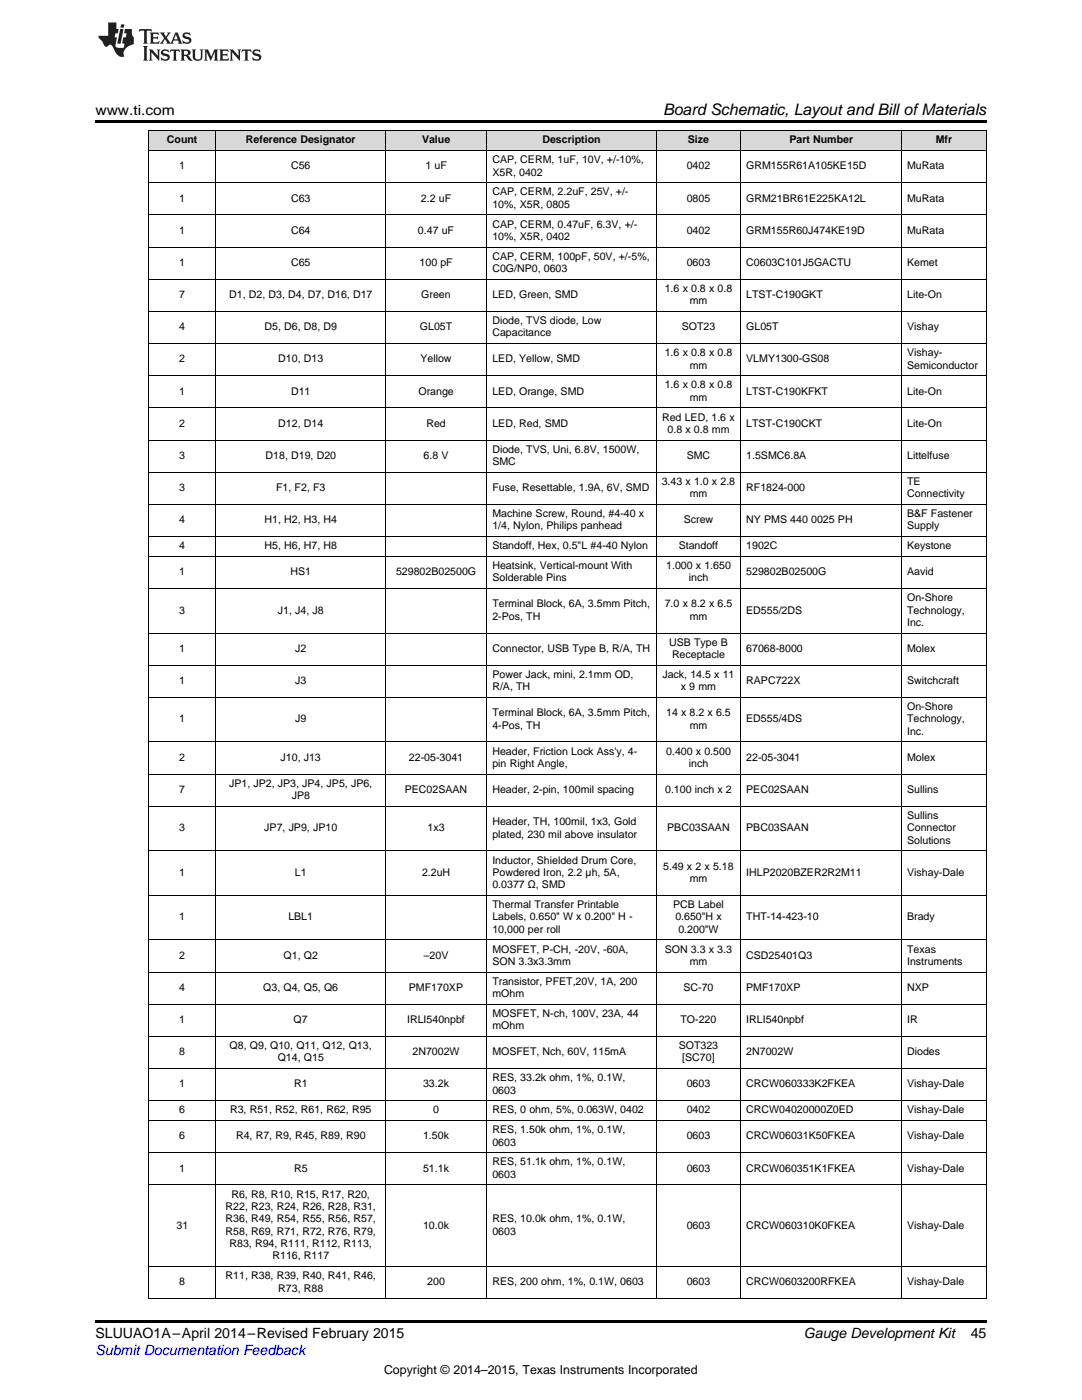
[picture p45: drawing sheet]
<svg xmlns="http://www.w3.org/2000/svg" width="216mm" height="279mm" viewBox="0 0 216 279" stroke-linecap="round" stroke-linejoin="round" font-family="sans-serif">
<defs><g id="words">
<text font-size="3.2" x="132.3" y="23">Board Schematic, Layout and Bill ofMaterials</text>
<g font-size="2.8">
<text x="19" y="23">www.ti.com</text>
<text x="19" y="267.1">SLUUAO1A–April 2014–Revised February 2015</text>
<text x="160.4" y="267.1">Gauge Development Kit</text>
<text x="193.7" y="267">45</text>
</g>
<text font-size="2.8" fill="#00f" x="19" y="270.4">Submit Documentation Feedback</text>
<text font-size="2.5" x="76.6" y="274.2">Copyright © 2014–2015, Texas Instruments Incorporated</text>
<g font-size="2.1">
<text x="33.3" y="28.6">Count</text>
<text x="49.1" y="28.6">Reference Designator</text>
<text x="84.2" y="28.6">Value</text>
<text x="108.2" y="28.6">Description</text>
<text x="137.3" y="28.6">Size</text>
<text x="157.5" y="28.6">Part Number</text>
<text x="186.7" y="28.6">Mfr</text>
<text x="35.8" y="33.8">1</text>
<text x="58.1" y="33.8">C56</text>
<text x="84.9" y="33.8">1 uF</text>
<text x="98.2" y="32.6">CAP, CERM, 1uF, 10V, +/-10%,</text>
<text x="98.2" y="35">X5R, 0402</text>
<text x="137" y="33.8">0402</text>
<text x="148.9" y="33.8">GRM155R61A105KE15D</text>
<text x="181" y="33.8">MuRata</text>
<text x="35.8" y="40.2">1</text>
<text x="58.1" y="40.2">C63</text>
<text x="84" y="40.2">2.2 uF</text>
<text x="98.2" y="39">CAP, CERM, 2.2uF, 25V, +/-</text>
<text x="98.2" y="41.5">10%, X5R, 0805</text>
<text x="137" y="40.2">0805</text>
<text x="148.9" y="40.2">GRM21BR61E225KA12L</text>
<text x="181" y="40.2">MuRata</text>
<text x="35.8" y="46.6">1</text>
<text x="58.1" y="46.6">C64</text>
<text x="83.4" y="46.6">0.47 uF</text>
<text x="98.2" y="45.4">CAP, CERM, 0.47uF, 6.3V, +/-</text>
<text x="98.2" y="47.9">10%, X5R, 0402</text>
<text x="137" y="46.6">0402</text>
<text x="148.9" y="46.6">GRM155R60J474KE19D</text>
<text x="181" y="46.6">MuRata</text>
<text x="35.8" y="53.1">1</text>
<text x="58.1" y="53.1">C65</text>
<text x="83.7" y="53.1">100 pF</text>
<text x="98.2" y="51.8">CAP, CERM, 100pF, 50V, +/-5%,</text>
<text x="137" y="53.1">0603</text>
<text x="148.9" y="53.1">C0603C101J5GACTU</text>
<text x="181" y="53.1">Kemet</text>
<text x="35.8" y="59.5">7</text>
<text x="45.7" y="59.5">D1, D2, D3, D4, D7, D16, D17</text>
<text x="84.1" y="59.5">Green</text>
<text x="98.2" y="54.3">C0G/NP0, 0603</text>
<text x="98.2" y="59.5">LED, Green, SMD</text>
<text x="132.6" y="58.2">1.6 x 0.8 x 0.8</text>
<text x="148.9" y="59.5">LTST-C190GKT</text>
<text x="181" y="59.5">Lite-On</text>
<text x="35.8" y="65.9">4</text>
<text x="52.8" y="65.9">D5, D6, D8, D9</text>
<text x="83.8" y="65.9">GL05T</text>
<text x="98.2" y="64.7">Diode, TVS diode, Low</text>
<text x="136" y="65.9">SOT23</text>
<text x="137.6" y="60.7">mm</text>
<text x="148.9" y="65.9">GL05T</text>
<text x="181" y="65.9">Vishay</text>
<text x="98.2" y="67.1">Capacitance</text>
<text x="132.6" y="71.1">1.6 x 0.8 x 0.8</text>
<text x="181" y="71.1">Vishay-</text>
<text x="35.8" y="72.3">2</text>
<text x="55.5" y="72.3">D10, D13</text>
<text x="83.9" y="72.3">Yellow</text>
<text x="98.2" y="72.3">LED, Yellow, SMD</text>
<text x="132.6" y="77.5">1.6 x 0.8 x 0.8</text>
<text x="137.6" y="73.6">mm</text>
<text x="148.9" y="72.3">VLMY1300-GS08</text>
<text x="181" y="73.6">Semiconductor</text>
<text x="35.8" y="78.7">1</text>
<text x="58.1" y="78.7">D11</text>
<text x="83.5" y="78.7">Orange</text>
<text x="98.2" y="78.7">LED, Orange, SMD</text>
<text x="132.1" y="83.9">Red LED, 1.6 x</text>
<text x="137.6" y="80">mm</text>
<text x="148.9" y="78.7">LTST-C190KFKT</text>
<text x="181" y="78.7">Lite-On</text>
<text x="35.8" y="85.2">2</text>
<text x="55.5" y="85.2">D12, D14</text>
<text x="85.1" y="85.2">Red</text>
<text x="98.2" y="85.2">LED, Red, SMD</text>
<text x="133.2" y="86.4">0.8 x 0.8 mm</text>
<text x="148.9" y="85.2">LTST-C190CKT</text>
<text x="181" y="85.2">Lite-On</text>
<text x="35.8" y="91.6">3</text>
<text x="53" y="91.6">D18, D19, D20</text>
<text x="84.5" y="91.6">6.8 V</text>
<text x="98.2" y="90.3">Diode, TVS, Uni, 6.8V, 1500W,</text>
<text x="98.2" y="92.8">SMC</text>
<text x="137" y="91.6">SMC</text>
<text x="148.9" y="91.6">1.5SMC6.8A</text>
<text x="181" y="91.6">Littelfuse</text>
<text x="35.8" y="98">3</text>
<text x="55.1" y="98">F1, F2, F3</text>
<text x="98.2" y="98">Fuse, Resettable, 1.9A, 6V, SMD</text>
<text x="132" y="96.8">3.43 x 1.0 x 2.8</text>
<text x="137.6" y="99.2">mm</text>
<text x="148.9" y="98">RF1824-000</text>
<text x="181" y="96.8">TE</text>
<text x="181" y="99.2">Connectivity</text>
<text x="35.8" y="104.4">4</text>
<text x="52.8" y="104.4">H1, H2, H3, H4</text>
<text x="98.2" y="103.2">Machine Screw, Round, #4-40 x</text>
<text x="98.2" y="105.7">1/4, Nylon, Philips panhead</text>
<text x="136.5" y="104.4">Screw</text>
<text x="148.9" y="104.4">NY PMS 440</text>
<text x="161.9" y="104.4">0025 PH</text>
<text x="181" y="103.2">B&amp;F Fastener</text>
<text x="181" y="105.7">Supply</text>
<text x="35.8" y="109.6">4</text>
<text x="52.8" y="109.6">H5, H6, H7, H8</text>
<text x="98.2" y="109.6">Standoff, Hex, 0.5&quot;L #4-40 Nylon</text>
<text x="98.2" y="113.6">Heatsink, Vertical-mount With</text>
<text x="132.9" y="113.6">1.000 x 1.650</text>
<text x="135.4" y="109.6">Standoff</text>
<text x="148.9" y="109.6">1902C</text>
<text x="181" y="109.6">Keystone</text>
<text x="35.8" y="114.8">1</text>
<text x="58" y="114.8">HS1</text>
<text x="79" y="114.8">529802B02500G</text>
<text x="98.2" y="116">Solderable Pins</text>
<text x="137.4" y="116">inch</text>
<text x="148.9" y="114.8">529802B02500G</text>
<text x="181" y="114.8">Aavid</text>
<text x="181" y="120">On-Shore</text>
<text x="35.8" y="122.4">3</text>
<text x="55.5" y="122.4">J1, J4, J8</text>
<text x="98.2" y="121.2">Terminal Block, 6A, 3.5mm Pitch,</text>
<text x="98.2" y="123.7">2-Pos, TH</text>
<text x="132.6" y="121.2">7.0 x 8.2 x 6.5</text>
<text x="137.6" y="123.7">mm</text>
<text x="148.9" y="122.4">ED555/2DS</text>
<text x="181" y="122.4">Technology,</text>
<text x="181" y="124.9">Inc.</text>
<text x="35.8" y="130.1">1</text>
<text x="58.9" y="130.1">J2</text>
<text x="98.2" y="130.1">Connector, USB Type B, R/A, TH</text>
<text x="133.5" y="128.9">USB Type B</text>
<text x="134.1" y="131.3">Receptacle</text>
<text x="148.9" y="130.1">67068-8000</text>
<text x="181" y="130.1">Molex</text>
<text x="35.8" y="136.5">1</text>
<text x="58.9" y="136.5">J3</text>
<text x="98.2" y="135.3">Power Jack, mini, 2.1mm OD,</text>
<text x="98.2" y="137.8">R/A, TH</text>
<text x="132.2" y="135.3">Jack, 14.5 x 11</text>
<text x="135.9" y="137.8">x 9 mm</text>
<text x="148.9" y="136.5">RAPC722X</text>
<text x="181" y="136.5">Switchcraft</text>
<text x="98.2" y="142.9">Terminal Block, 6A, 3.5mm Pitch,</text>
<text x="132.9" y="142.9">14 x 8.2 x 6.5</text>
<text x="181" y="141.7">On-Shore</text>
<text x="35.8" y="144.2">1</text>
<text x="58.9" y="144.2">J9</text>
<text x="98.2" y="145.4">4-Pos, TH</text>
<text x="137.6" y="145.4">mm</text>
<text x="148.9" y="144.2">ED555/4DS</text>
<text x="181" y="144.2">Technology,</text>
<text x="181" y="146.6">Inc.</text>
<text x="35.8" y="151.8">2</text>
<text x="56" y="151.8">J10, J13</text>
<text x="81.6" y="151.8">22-05-3041</text>
<text x="98.2" y="150.6">Header, Friction Lock Ass'y, 4-</text>
<text x="98.2" y="153.1">pin Right Angle,</text>
<text x="132.9" y="150.6">0.400 x 0.500</text>
<text x="137.4" y="153.1">inch</text>
<text x="148.9" y="151.8">22-05-3041</text>
<text x="181" y="151.8">Molex</text>
<text x="35.8" y="158.3">7</text>
<text x="45.7" y="157">JP1, JP2, JP3, JP4, JP5, JP6,</text>
<text x="58.2" y="159.5">JP8</text>
<text x="80.8" y="158.3">PEC02SAAN</text>
<text x="98.2" y="158.3">Header, 2-pin, 100mil spacing</text>
<text x="132.7" y="158.3">0.100 inch x 2</text>
<text x="148.9" y="158.3">PEC02SAAN</text>
<text x="181" y="158.3">Sullins</text>
<text x="35.8" y="165.9">3</text>
<text x="52.7" y="165.9">JP7, JP9, JP10</text>
<text x="85.3" y="165.9">1x3</text>
<text x="98.2" y="164.7">Header, TH, 100mil, 1x3, Gold</text>
<text x="98.2" y="167.1">plated, 230 mil above insulator</text>
<text x="133.1" y="165.9">PBC03SAAN</text>
<text x="148.9" y="165.9">PBC03SAAN</text>
<text x="181" y="163.4">Sullins</text>
<text x="181" y="165.9">Connector</text>
<text x="98.2" y="172.3">Inductor, Shielded Drum Core,</text>
<text x="132.3" y="173.6">5.49 x 2 x 5.18</text>
<text x="181" y="168.4">Solutions</text>
<text x="35.8" y="174.8">1</text>
<text x="58.8" y="174.8">L1</text>
<text x="84.2" y="174.8">2.2uH</text>
<text x="98.2" y="174.8">Powdered Iron, 2.2 µh, 5A,</text>
<text x="98.2" y="177.3">0.0377 Ω, SMD</text>
<text x="137.6" y="176">mm</text>
<text x="148.9" y="174.8">IHLP2020BZER2R2M11</text>
<text x="181" y="174.8">Vishay-Dale</text>
<text x="35.8" y="183.7">1</text>
<text x="57.5" y="183.7">LBL1</text>
<text x="98.2" y="181.2">Thermal Transfer Printable</text>
<text x="98.2" y="183.7">Labels, 0.650&quot; W x 0.200&quot; H -</text>
<text x="134.3" y="181.2">PCB Label</text>
<text x="134.8" y="183.7">0.650&quot;H x</text>
<text x="148.9" y="183.7">THT-14-423-10</text>
<text x="181" y="183.7">Brady</text>
<text x="35.8" y="191.3">2</text>
<text x="56.6" y="191.3">Q1, Q2</text>
<text x="84.6" y="191.3">–20V</text>
<text x="98.2" y="186.2">10,000 per roll</text>
<text x="98.2" y="190.1">MOSFET, P-CH, -20V, -60A,</text>
<text x="132.6" y="190.1">SON 3.3 x 3.3</text>
<text x="135.4" y="186.2">0.200&quot;W</text>
<text x="148.9" y="191.3">CSD25401Q3</text>
<text x="181" y="190.1">Texas</text>
<text x="35.8" y="197.8">4</text>
<text x="52.5" y="197.8">Q3, Q4, Q5, Q6</text>
<text x="81.6" y="197.8">PMF170XP</text>
<text x="98.2" y="192.6">SON 3.3x3.3mm</text>
<text x="98.2" y="196.5">Transistor, PFET,20V, 1A, 200</text>
<text x="136.4" y="197.8">SC-70</text>
<text x="137.6" y="192.6">mm</text>
<text x="148.9" y="197.8">PMF170XP</text>
<text x="181" y="192.6">Instruments</text>
<text x="181" y="197.8">NXP</text>
<text x="98.2" y="199">mOhm</text>
<text x="98.2" y="203">MOSFET, N-ch, 100V, 23A, 44</text>
<text x="35.8" y="204.2">1</text>
<text x="45.8" y="209.4">Q8, Q9, Q10, Q11, Q12, Q13,</text>
<text x="58.6" y="204.2">Q7</text>
<text x="81.2" y="204.2">IRLI540npbf</text>
<text x="98.2" y="205.4">mOhm</text>
<text x="135.4" y="209.4">SOT323</text>
<text x="135.8" y="204.2">TO-220</text>
<text x="148.9" y="204.2">IRLI540npbf</text>
<text x="181" y="204.2">IR</text>
<text x="35.8" y="210.6">8</text>
<text x="55.4" y="211.8">Q14, Q15</text>
<text x="82.3" y="210.6">2N7002W</text>
<text x="98.2" y="210.6">MOSFET, Nch, 60V, 115mA</text>
<text x="98.2" y="215.8">RES, 33.2k ohm, 1%, 0.1W,</text>
<text x="136.1" y="211.8">[SC70]</text>
<text x="148.9" y="210.6">2N7002W</text>
<text x="181" y="210.6">Diodes</text>
<text x="35.8" y="217">1</text>
<text x="58.7" y="217">R1</text>
<text x="84.4" y="217">33.2k</text>
<text x="98.2" y="218.3">0603</text>
<text x="137" y="217">0603</text>
<text x="148.9" y="217">CRCW060333K2FKEA</text>
<text x="181" y="217">Vishay-Dale</text>
<text x="35.8" y="222.2">6</text>
<text x="35.8" y="227.4">6</text>
<text x="45.9" y="222.2">R3, R51, R52, R61, R62, R95</text>
<text x="47.1" y="227.4">R4, R7, R9, R45, R89, R90</text>
<text x="84.4" y="227.4">1.50k</text>
<text x="86.4" y="222.2">0</text>
<text x="98.2" y="222.2">RES, 0 ohm, 5%, 0.063W, 0402</text>
<text x="98.2" y="226.2">RES, 1.50k ohm, 1%, 0.1W,</text>
<text x="137" y="222.2">0402</text>
<text x="137" y="227.4">0603</text>
<text x="148.9" y="222.2">CRCW04020000Z0ED</text>
<text x="148.9" y="227.4">CRCW06031K50FKEA</text>
<text x="181" y="222.2">Vishay-Dale</text>
<text x="181" y="227.4">Vishay-Dale</text>
<text x="35.8" y="233.8">1</text>
<text x="58.7" y="233.8">R5</text>
<text x="84.4" y="233.8">51.1k</text>
<text x="98.2" y="228.6">0603</text>
<text x="98.2" y="232.6">RES, 51.1k ohm, 1%, 0.1W,</text>
<text x="137" y="233.8">0603</text>
<text x="148.9" y="233.8">CRCW060351K1FKEA</text>
<text x="181" y="233.8">Vishay-Dale</text>
<text x="46.2" y="239">R6, R8, R10, R15, R17, R20,</text>
<text x="98.2" y="235.1">0603</text>
<text x="35.2" y="245.2">31</text>
<text x="45" y="241.5">R22, R23, R24, R26, R28, R31,</text>
<text x="45" y="243.9">R36, R49, R54, R55, R56, R57,</text>
<text x="84.4" y="245.2">10.0k</text>
<text x="98.2" y="243.9">RES, 10.0k ohm, 1%, 0.1W,</text>
<text x="137" y="245.2">0603</text>
<text x="148.9" y="245.2">CRCW060310K0FKEA</text>
<text x="181" y="245.2">Vishay-Dale</text>
<text x="45" y="246.4">R58, R69, R71, R72, R76, R79,</text>
<text x="45.8" y="248.9">R83, R94, R111, R112, R113,</text>
<text x="54.4" y="251.4">R116, R117</text>
<text x="98.2" y="246.4">0603</text>
<text x="35.8" y="256.5">8</text>
<text x="45" y="255.3">R11, R38, R39, R40, R41, R46,</text>
<text x="55.5" y="257.8">R73, R88</text>
<text x="85.3" y="256.5">200</text>
<text x="98.2" y="256.5">RES, 200 ohm, 1%, 0.1W, 0603</text>
<text x="137" y="256.5">0603</text>
<text x="148.9" y="256.5">CRCW0603200RFKEA</text>
<text x="181" y="256.5">Vishay-Dale</text>
</g>
</g></defs>
<g fill="#d8d8d8">
<path d="M29.6 26.1h13.5v4h-13.5z"/>
<path d="M43.1 26.1h33.8v4h-33.8z"/>
<path d="M76.9 26.1h20.3v4h-20.3z"/>
<path d="M97.2 26.1h33.8v4h-33.8z"/>
<path d="M131 26.1h16.8v4h-16.8z"/>
<path d="M147.8 26.1h32.2v4h-32.2z"/>
<path d="M180 26.1h16.8v4h-16.8z"/>
</g>
<path d="M19 24h177.8v.6h-177.8zM19 263.5h177.8v.6h-177.8z" fill="#000"/>
<g fill="none" stroke="#000" stroke-width=".2">
<path d="M29.6 36.5h167.2M29.6 30h167.2M29.6 26.1h167.2M29.7 26.1v233.2M43.1 26.1v233.2M76.9 26.1v233.2M97.1 26.1v233.2M130.9 26.1v233.2M147.8 26.1v233.2M179.9 26.1v233.2M196.8 26.1v233.2M29.6 55.7h167.2"/>
<path d="M29.6 49.3h167.2M29.6 42.9h167.2M29.6 75h167.2M29.6 68.6h167.2M29.6 62.1h167.2M29.6 94.2h167.2M29.6 87.8h167.2M29.6 81.4h167.2M29.6 117.5h167.2M29.6 111h167.2M29.6 107.1h167.2M29.6 100.7h167.2"/>
<path d="M29.6 139.2h167.2M29.6 132.8h167.2M29.6 126.3h167.2M29.6 154.5h167.2M29.6 148.1h167.2M29.6 178.7h167.2M29.6 169.8h167.2M29.6 160.9h167.2M29.6 194h167.2M29.6 187.6h167.2M29.6 219.7h167.2M29.6 213.3h167.2"/>
<path d="M29.6 206.9h167.2M29.6 200.4h167.2M29.6 236.5h167.2M29.6 230.1h167.2M29.6 223.6h167.2M29.6 259.2h167.2M29.6 252.8h167.2"/>
</g>
<g fill="#231f20">
<path d="M27.8 5.8l-.1 .6 .5-.3h.5l.1 .2v2.1l-.3 .3h1l-.2-.3v-2.1v-.2h.6l.4 .3-.1-.6zM29.9 6.5l.2 .4v1.5l-.2 .3h1.8l.1-.5a1.04 1.04 0 0 1-1.2 .1v-.6h.5l.4 .2v-.7l-.4 .2h-.5v-.6h.8l.3 .2-.1-.5zM31.9 6.5l.9 1.1-1 1.1h.9l-.2-.2 .4-.7 .5 .7-.2 .2h1.5l-.2-.2 .1-.4h.9l.2 .4-.2 .2h.9l-.2-.3-.7-1.9h-.5l-.9 2.1-.8-1.1 .8-1h-.8l.2 .3-.4 .5-.4-.6 .2-.2zM35.1 6.9l.4 .9h-.8zM36.6 6.6a.63 .63 0 0 0-.2 .7 .63 .63 0 0 0 .6 .4l.6 .2 .2 .2a.75 .75 0 0 1-.8 .4 .75 .75 0 0 1-.6-.5l.1 .7 .2-.1a1.11 1.11 0 0 0 1.5-.5 1.13 1.13 0 0 0-1.3-.9v-.3a1.04 1.04 0 0 1 1.1 .2l-.1-.6-.2 .1-.5-.1zM28.5 9.2l.3 .3v2.2l-.3 .4h1l-.2-.4v-2.2l.2-.3zM29.7 9.9l.2 .3v1.5l-.2 .4h.7l-.2-.4v-1.3l1.6 1.7v-1.9l.2-.3h-.7l.2 .3v.9l-1.1-1.2zM32.3 10a.62 .62 0 0 0-.2 .7 .62 .62 0 0 0 .6 .4l.6 .2 .2 .2a.76 .76 0 0 1-.8 .4 .76 .76 0 0 1-.6-.5l.1 .7 .2-.1a1.11 1.11 0 0 0 1.5-.6 1.13 1.13 0 0 0-1.3-.8v-.3a1.04 1.04 0 0 1 1.1 .1l-.1-.5-.2 .1-.5-.2zM34 9.9l-.1 .6a.61 .61 0 0 1 .7-.3l.1 1.5-.3 .4h1l-.3-.4 .1-1.5a.63 .63 0 0 1 .7 .3l-.1-.6zM36 9.9l.2 .3v1.5l-.2 .4h.9l-.2-.2v-.7l.6 .2a.76 .76 0 0 0 1.1 .6l-1-.9a.58 .58 0 0 0 .6-.6 .58 .58 0 0 0-.5-.6zM36.7 10.2l.1-.1a.45 .45 0 0 1 .6 .1 .45 .45 0 0 1 .1 .5l-.8 .2zM38.2 9.9l.2 .2a2.17 2.17 0 0 0 .4 1.9 .99 .99 0 0 0 1.6-.7v-1.1l.2-.3h-.7l.1 .2a1.92 1.92 0 0 1-.1 1.7 .6 .6 0 0 1-1-.5v-1.1l.2-.3zM40.7 9.9l.2 .3v1.5l-.2 .4h.7l-.2-.4v-1.4l.8 1.8 .9-1.8v1.4l-.2 .4h.9l-.3-.4v-1.5l.3-.3h-.8l-.6 1.4-.7-1.4zM43.7 9.9l.3 .3v1.5l-.3 .4h1.9l.1-.6a1.04 1.04 0 0 1-1.3 .2v-.6h.6l.4 .1v-.6l-.4 .2h-.6l.1-.6h.7l.4 .2-.1-.5zM45.8 9.9l.2 .3v1.5l-.2 .4h.8l-.3-.4v-1.3l1.6 1.7v-1.9l.2-.3h-.7l.2 .3v.9l-1.1-1.2zM48.3 9.9l-.1 .6a.61 .61 0 0 1 .7-.3v1.5l-.2 .4h.9l-.2-.4v-1.5a.63 .63 0 0 1 .8 .3l-.1-.6zM50.6 10a.62 .62 0 0 0-.2 .7 .62 .62 0 0 0 .6 .4l.6 .2 .1 .2a.76 .76 0 0 1-.7 .4 .76 .76 0 0 1-.6-.5l.1 .7 .1-.1a1.11 1.11 0 0 0 1.5-.6 1.13 1.13 0 0 0-1.2-.8l-.1-.3a1.04 1.04 0 0 1 1.2 .1l-.2-.5-.1 .1-.5-.2z"/>
<path d="M21.6 4.5v2.6h-2l.1 .4 .8 .9a.91 .91 0 0 0 .9 .9 .56 .56 0 0 1 .5-.4 .56 .56 0 0 1 .5 .3l.4 .8a1.53 1.53 0 0 0 2 1.3 1.54 1.54 0 0 1 1-2.1l.9-.4-.1-1.4a1.52 1.52 0 0 1-.3-1.6h-1.4l-.1 .9h.5l-.2 .8h-.5l-.2 .9v.2l.4 .1-.1 .9a1.93 1.93 0 0 1-1.6-.3l.2-1.8h-.4l.1-.8h.5l.2-.9h-.5v-1.3zM24 5.8l-.6 2.9h.7l.5-2.9zM24.2 4.9l-.2 .6h.7l.1-.6z"/>
</g>
<use href="#words"/>
</svg>
